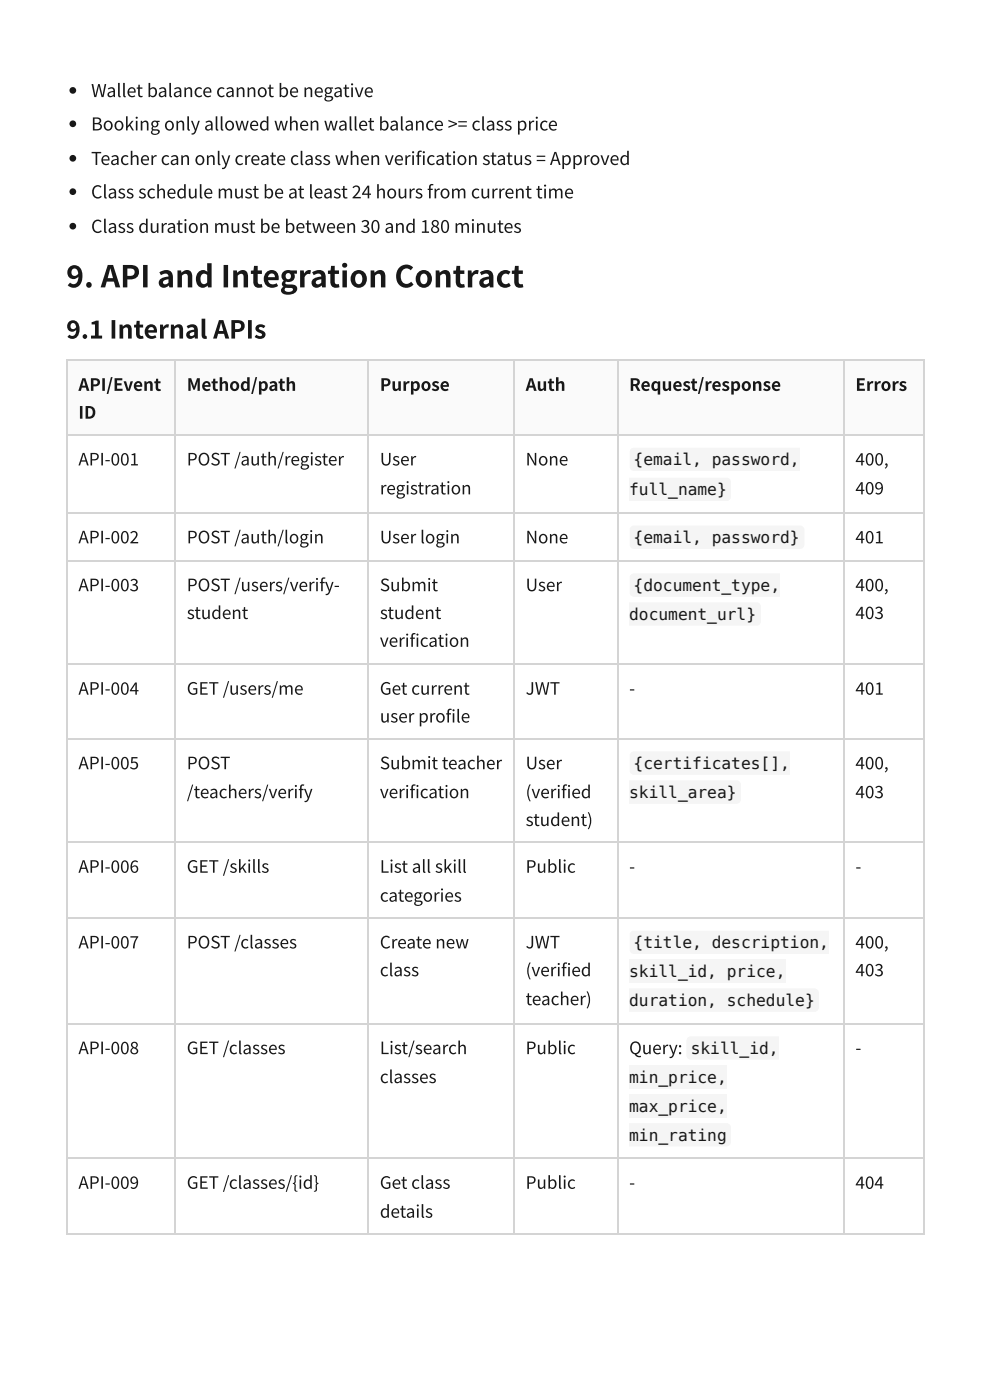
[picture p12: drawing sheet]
<svg xmlns="http://www.w3.org/2000/svg" width="210mm" height="297mm" viewBox="0 0 210 297" stroke-linecap="round" stroke-linejoin="round" font-family="sans-serif">
<defs><g id="words">
<text font-size="6.4" fill="#111827" x="14" y="61">9. API and Integration Contract</text>
<text font-size="5.3" fill="#111827" x="14" y="71.8">9.1 Internal APIs</text>
<g font-size="3.8" fill="#111827">
<text x="19.3" y="20.6">Wallet balance cannot be negative</text>
<text x="19.3" y="27.7">Booking only allowed when wallet balance &gt;= class price</text>
<text x="19.3" y="35">Teacher can only create class when verifi cation status = Approved</text>
<text x="19.3" y="42.1">Class schedule must be at least 24 hours from current time</text>
<text x="19.3" y="49.4">Class duration must be between 30 and 180 minutes</text>
</g>
<g font-size="3.6" fill="#111827">
<text x="16.6" y="82.9">API/Event</text>
<text x="39.6" y="82.9">Method/path</text>
<text x="80.5" y="82.9">Purpose</text>
<text x="111.4" y="82.9">Auth</text>
<text x="133.4" y="82.9">Request/response</text>
<text x="181.4" y="82.9">Errors</text>
<text x="16.6" y="88.8">ID</text>
<text x="16.6" y="98.7">API-001</text>
<text x="39.6" y="98.7">POST /auth/register</text>
<text x="80.5" y="98.7">User</text>
<text x="111.4" y="98.7">None</text>
<text x="181.4" y="98.7">400,</text>
<text x="80.5" y="104.9">registration</text>
<text x="181.4" y="104.9">409</text>
<text x="16.6" y="115.3">API-002</text>
<text x="39.6" y="115.3">POST /auth/login</text>
<text x="80.5" y="115.3">User login</text>
<text x="111.4" y="115.3">None</text>
<text x="181.4" y="115.3">401</text>
<text x="16.6" y="125.4">API-003</text>
<text x="39.6" y="125.4">POST /users/verify-</text>
<text x="80.5" y="125.4">Submit</text>
<text x="111.4" y="125.4">User</text>
<text x="181.4" y="125.4">400,</text>
<text x="39.6" y="131.3">student</text>
<text x="80.5" y="131.3">student</text>
<text x="181.4" y="131.3">403</text>
<text x="80.5" y="137.2">verifi cation</text>
<text x="16.6" y="147.4">API-004</text>
<text x="39.6" y="147.4">GET /users/me</text>
<text x="80.5" y="147.4">Get current</text>
<text x="111.4" y="147.4">JWT</text>
<text x="133.4" y="147.4">-</text>
<text x="181.4" y="147.4">401</text>
<text x="80.5" y="153.3">user profi le</text>
<text x="16.6" y="163.2">API-005</text>
<text x="39.6" y="163.2">POST</text>
<text x="80.5" y="163.2">Submit teacher</text>
<text x="111.4" y="163.2">User</text>
<text x="181.4" y="163.2">400,</text>
<text x="39.6" y="169.3">/teachers/verify</text>
<text x="80.5" y="169.3">verifi cation</text>
<text x="111.4" y="169.3">(verifi ed</text>
<text x="181.4" y="169.3">403</text>
<text x="111.4" y="175.2">student)</text>
<text x="16.6" y="185.2">API-006</text>
<text x="39.6" y="185.2">GET /skills</text>
<text x="80.5" y="185.2">List all skill</text>
<text x="111.4" y="185.2">Public</text>
<text x="133.4" y="185.2">-</text>
<text x="181.4" y="185.2">-</text>
<text x="80.5" y="191.3">categories</text>
<text x="16.6" y="201.2">API-007</text>
<text x="39.6" y="201.2">POST /classes</text>
<text x="80.5" y="201.2">Create new</text>
<text x="111.4" y="201.2">JWT</text>
<text x="181.4" y="201.2">400,</text>
<text x="80.5" y="207.1">class</text>
<text x="111.4" y="207.1">(verifi ed</text>
<text x="181.4" y="207.1">403</text>
<text x="111.4" y="213.2">teacher)</text>
<text x="16.6" y="223.6">API-008</text>
<text x="39.6" y="223.6">GET /classes</text>
<text x="80.5" y="223.6">List/search</text>
<text x="111.4" y="223.6">Public</text>
<text x="133.4" y="223.6">Query:</text>
<text x="181.4" y="223.6">-</text>
<text x="80.5" y="229.8">classes</text>
<text x="16.6" y="252.2">API-009</text>
<text x="39.6" y="252.2">GET /classes/{id}</text>
<text x="80.5" y="252.2">Get class</text>
<text x="111.4" y="252.2">Public</text>
<text x="133.4" y="252.2">-</text>
<text x="181.4" y="252.2">404</text>
<text x="80.5" y="258.3">details</text>
</g>
<g font-size="3.4" fill="#111827">
<text x="134.3" y="98.7">{email, password,</text>
<text x="133.4" y="105.1">full_name}</text>
<text x="134.3" y="115.3">{email, password}</text>
<text x="134.3" y="125.4">{document_type,</text>
<text x="133.4" y="131.6">document_url}</text>
<text x="134.3" y="163.2">{certificates[],</text>
<text x="133.4" y="169.3">skill_area}</text>
<text x="134.3" y="201.2">{title, description,</text>
<text x="133.4" y="207.3">skill_id, price,</text>
<text x="133.4" y="213.5">duration, schedule}</text>
<text x="146.5" y="223.6">skill_id,</text>
<text x="133.4" y="229.8">min_price,</text>
<text x="133.4" y="235.9">max_price,</text>
<text x="133.4" y="242.1">min_rating</text>
</g>
</g></defs>
<g fill="#f8fafc">
<path d="M14.3 76.3h22.9v16.1h-22.9z"/>
<path d="M37.2 76.3h40.8v16.1h-40.8z"/>
<path d="M78 76.3h30.9v16.1h-30.9z"/>
<path d="M108.9 76.3h22v16.1h-22z"/>
<path d="M130.9 76.3h47.9v16.1h-47.9z"/>
<path d="M178.8 76.3h17.2v16.1h-17.2z"/>
</g>
<g fill="none" stroke="#d1d5db" stroke-width=".24">
<path d="M14 76.4h182M14.1 76.3v185.6M37 76.3v185.6M78.1 76.3v185.6M109 76.3v185.6M131 76.3v185.6M178.9 76.3v185.6M195.9 76.3v185.6M14 92.3h182M14 108.8h182M14 118.9h182M14 140.9h182"/>
<path d="M14 156.7h182M14 178.7h182M14 194.7h182M14 217.1h182M14 245.7h182M14 261.8h182"/>
</g>
<g fill="#111827">
<circle cx="15.4" cy="19.2" r=".71"/>
<circle cx="15.4" cy="26.3" r=".71"/>
<circle cx="15.4" cy="33.6" r=".71"/>
<circle cx="15.4" cy="40.7" r=".71"/>
<circle cx="15.4" cy="48" r=".71"/>
</g>
<g fill="#f4f5f7">
<path d="M133.8 95.2l.6-.2h35.3v4.9h-35.3a.94 .94 0 0 1-.9-.9v-3.1z"/>
<path d="M133.4 101.3h20.6a.94 .94 0 0 1 1 1v3.1a.94 .94 0 0 1-1 .9h-20.6z"/>
<path d="M133.8 111.8l.6-.3h35.2a.94 .94 0 0 1 1 .9v3.1a.94 .94 0 0 1-1 .9h-35.2a.94 .94 0 0 1-.9-.9v-3.1z"/>
<path d="M133.8 121.9l.6-.3h31v5h-31a.94 .94 0 0 1-.9-.9v-3.1z"/>
<path d="M133.4 127.8h27a.94 .94 0 0 1 .9 .9v3.1a.94 .94 0 0 1-.9 .9h-27z"/>
<path d="M133.8 159.7l.6-.3h33.1v5h-33.1a.94 .94 0 0 1-.9-1v-3z"/>
<path d="M133.4 165.6h22.7a.94 .94 0 0 1 1 .9v3.1a.94 .94 0 0 1-1 .9h-22.7z"/>
<path d="M133.8 197.7l.6-.3h41.4v5h-41.4a.94 .94 0 0 1-.9-1v-3z"/>
<path d="M133.4 203.6h33.2v4.9h-33.2z"/>
<path d="M133.4 209.7h39.3a.94 .94 0 0 1 .9 .9v3.1a.94 .94 0 0 1-.9 1h-39.3z"/>
<path d="M145.8 220.1l.7-.2h18.7v4.9h-18.7a.94 .94 0 0 1-1-.9v-3.1z"/>
<path d="M133.4 226h20.7v5h-20.7z"/>
<path d="M133.4 232.1h20.7v5h-20.7z"/>
<path d="M133.4 238.3h20.6a.94 .94 0 0 1 1 .9v3.1a.94 .94 0 0 1-1 .9h-20.6z"/>
</g>
<use href="#words"/>
</svg>
